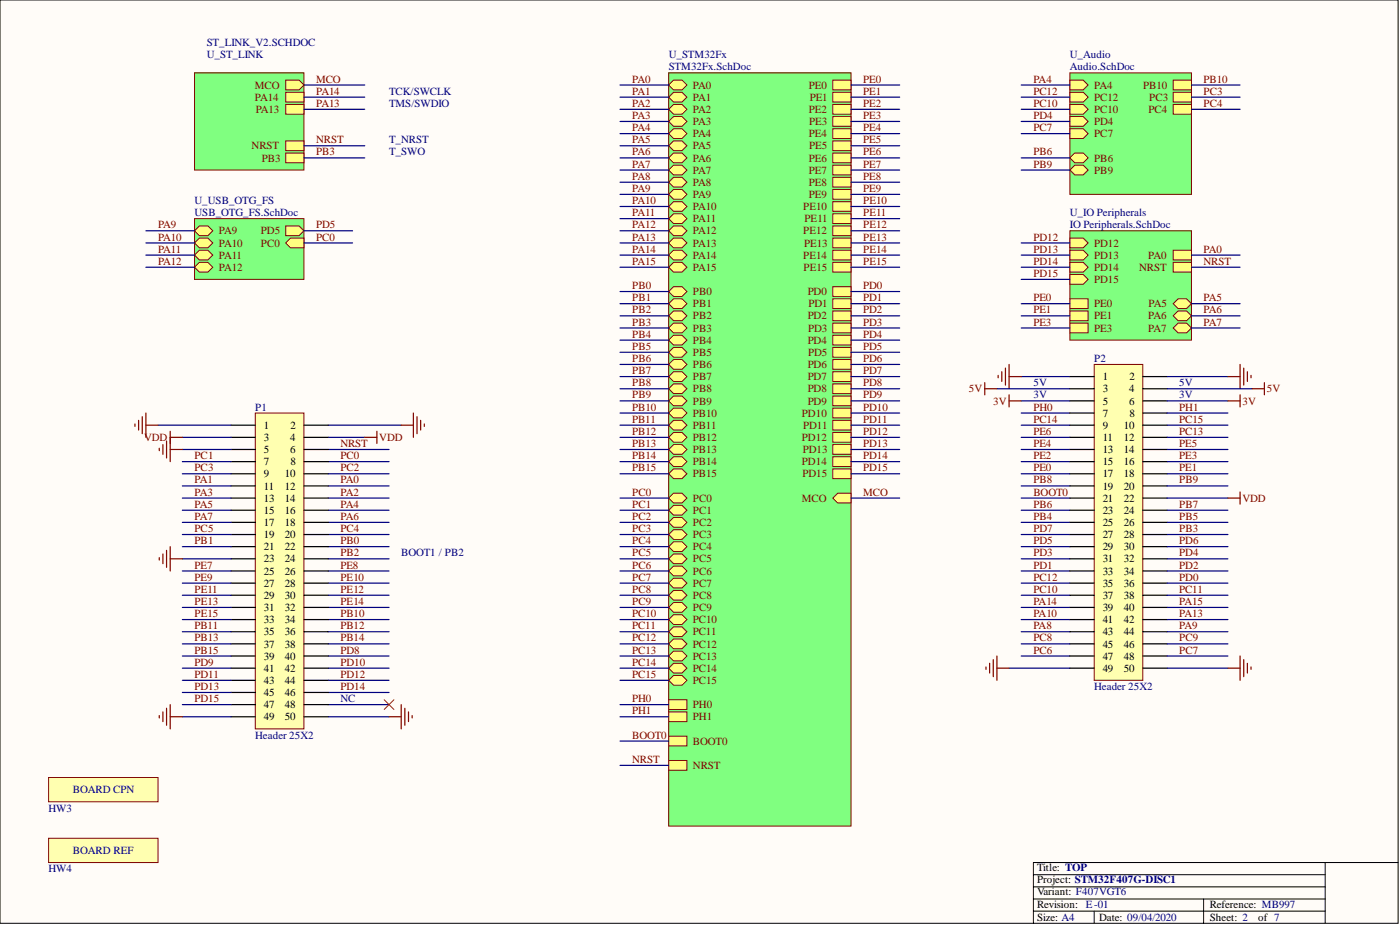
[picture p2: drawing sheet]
<svg xmlns="http://www.w3.org/2000/svg" width="292mm" height="193mm" viewBox="0 0 292 193" stroke-linecap="round" stroke-linejoin="round" font-family="sans-serif">
<defs><g id="words">
<g font-size="2.3" fill="#000080">
<text x="43.1" y="9.6">ST_LINK_V2.SCHDOC</text>
<text x="43.1" y="12.2">U_ST_LINK</text>
<text x="139.5" y="12.2">U_STM32Fx</text>
<text x="139.5" y="14.7">STM32Fx.SchDoc</text>
<text x="223.2" y="12.2">U_Audio</text>
<text x="223.2" y="14.7">Audio.SchDoc</text>
<text x="81.2" y="19.8">TCK/SWCLK</text>
<text x="81.2" y="22.3">TMS/SWDIO</text>
<text x="81.2" y="29.9">T_NRST</text>
<text x="81.2" y="32.4">T_SWO</text>
<text x="40.6" y="42.6">U_USB_OTG_FS</text>
<text x="40.6" y="45.1">USB_OTG_FS.SchDoc</text>
<text x="223.2" y="45.1">U_IO Peripherals</text>
<text x="223.2" y="47.6">IO Peripherals.SchDoc</text>
<text x="228.3" y="75.5">P2</text>
<text x="215.6" y="80.6">5V</text>
<text x="215.6" y="83.1">3V</text>
<text x="246.1" y="80.6">5V</text>
<text x="246.1" y="83.1">3V</text>
<text x="53.3" y="85.7">P1</text>
<text x="83.7" y="116.1">BOOT1 / PB2</text>
<text x="228.3" y="144">Header 25X2</text>
<text x="71" y="146.5">NC</text>
<text x="53.3" y="154.1">Header 25X2</text>
<text x="15.2" y="165.5">BOARD CPN</text>
<text x="10.1" y="169.3">HW3</text>
<text x="15.2" y="178.2">BOARD REF</text>
<text x="10.1" y="182">HW4</text>
</g>
<g font-size="2.3" fill="#800000">
<text x="66" y="17.2">MCO</text>
<text x="131.9" y="17.2">PA0</text>
<text x="180.1" y="17.2">PE0</text>
<text x="215.6" y="17.2">PA4</text>
<text x="251.1" y="17.2">PB10</text>
<text x="53.2" y="21">PA14</text>
<text x="53.2" y="18.5">MCO</text>
<text x="53.4" y="23.6">PA13</text>
<text x="66" y="22.3">PA13</text>
<text x="66" y="19.8">PA14</text>
<text x="131.9" y="19.8">PA1</text>
<text x="131.9" y="22.3">PA2</text>
<text x="144.6" y="18.5">PA0</text>
<text x="144.6" y="21">PA1</text>
<text x="144.6" y="23.6">PA2</text>
<text x="168.8" y="18.5">PE0</text>
<text x="168.8" y="23.6">PE2</text>
<text x="168.9" y="21">PE1</text>
<text x="180.1" y="19.8">PE1</text>
<text x="180.1" y="22.3">PE2</text>
<text x="215.6" y="19.8">PC12</text>
<text x="215.6" y="22.3">PC10</text>
<text x="228.3" y="18.5">PA4</text>
<text x="228.3" y="21">PC12</text>
<text x="228.3" y="23.6">PC10</text>
<text x="238.5" y="18.5">PB10</text>
<text x="239.6" y="23.6">PC4</text>
<text x="239.8" y="21">PC3</text>
<text x="251.1" y="19.8">PC3</text>
<text x="251.1" y="22.3">PC4</text>
<text x="66" y="29.9">NRST</text>
<text x="131.9" y="24.8">PA3</text>
<text x="131.9" y="27.4">PA4</text>
<text x="131.9" y="29.9">PA5</text>
<text x="144.6" y="26.1">PA3</text>
<text x="144.6" y="28.6">PA4</text>
<text x="168.8" y="28.6">PE4</text>
<text x="168.9" y="26.1">PE3</text>
<text x="180.1" y="24.8">PE3</text>
<text x="180.1" y="27.4">PE4</text>
<text x="180.1" y="29.9">PE5</text>
<text x="215.6" y="24.8">PD4</text>
<text x="215.6" y="27.4">PC7</text>
<text x="228.3" y="26.1">PD4</text>
<text x="228.3" y="28.6">PC7</text>
<text x="52.5" y="31.2">NRST</text>
<text x="54.6" y="33.7">PB3</text>
<text x="66" y="32.4">PB3</text>
<text x="131.9" y="32.4">PA6</text>
<text x="131.9" y="35">PA7</text>
<text x="144.6" y="31.2">PA5</text>
<text x="144.6" y="33.7">PA6</text>
<text x="168.8" y="33.7">PE6</text>
<text x="168.9" y="31.2">PE5</text>
<text x="180.1" y="32.4">PE6</text>
<text x="180.1" y="35">PE7</text>
<text x="215.6" y="32.4">PB6</text>
<text x="215.6" y="35">PB9</text>
<text x="228.3" y="33.7">PB6</text>
<text x="131.9" y="37.5">PA8</text>
<text x="131.9" y="40">PA9</text>
<text x="144.6" y="36.2">PA7</text>
<text x="144.6" y="38.8">PA8</text>
<text x="144.6" y="41.3">PA9</text>
<text x="168.8" y="36.2">PE7</text>
<text x="168.8" y="38.8">PE8</text>
<text x="168.8" y="41.3">PE9</text>
<text x="180.1" y="37.5">PE8</text>
<text x="180.1" y="40">PE9</text>
<text x="228.3" y="36.2">PB9</text>
<text x="33" y="47.6">PA9</text>
<text x="66" y="47.6">PD5</text>
<text x="131.9" y="42.6">PA10</text>
<text x="131.9" y="45.1">PA11</text>
<text x="131.9" y="47.6">PA12</text>
<text x="144.6" y="43.8">PA10</text>
<text x="144.6" y="46.4">PA11</text>
<text x="167.6" y="43.8">PE10</text>
<text x="167.8" y="46.4">PE11</text>
<text x="180.1" y="42.6">PE10</text>
<text x="180.1" y="45.1">PE11</text>
<text x="180.1" y="47.6">PE12</text>
<text x="33" y="50.2">PA10</text>
<text x="33" y="52.7">PA11</text>
<text x="45.7" y="54">PA11</text>
<text x="45.7" y="51.4">PA10</text>
<text x="45.7" y="48.9">PA9</text>
<text x="54.5" y="48.9">PD5</text>
<text x="54.5" y="51.4">PC0</text>
<text x="66" y="50.2">PC0</text>
<text x="131.9" y="50.2">PA13</text>
<text x="131.9" y="52.7">PA14</text>
<text x="144.6" y="51.4">PA13</text>
<text x="144.6" y="54">PA14</text>
<text x="144.6" y="48.9">PA12</text>
<text x="167.6" y="48.9">PE12</text>
<text x="167.6" y="54">PE14</text>
<text x="167.8" y="51.4">PE13</text>
<text x="180.1" y="50.2">PE13</text>
<text x="180.1" y="52.7">PE14</text>
<text x="215.6" y="50.2">PD12</text>
<text x="215.6" y="52.7">PD13</text>
<text x="228.3" y="51.4">PD12</text>
<text x="228.3" y="54">PD13</text>
<text x="239.5" y="54">PA0</text>
<text x="251.1" y="52.7">PA0</text>
<text x="33" y="55.2">PA12</text>
<text x="45.7" y="56.5">PA12</text>
<text x="131.9" y="55.2">PA15</text>
<text x="144.6" y="56.5">PA15</text>
<text x="167.7" y="56.5">PE15</text>
<text x="180.1" y="55.2">PE15</text>
<text x="215.6" y="55.2">PD14</text>
<text x="215.6" y="57.8">PD15</text>
<text x="228.3" y="56.5">PD14</text>
<text x="228.3" y="59">PD15</text>
<text x="237.7" y="56.5">NRST</text>
<text x="251.1" y="55.2">NRST</text>
<text x="131.9" y="60.3">PB0</text>
<text x="131.9" y="62.8">PB1</text>
<text x="131.9" y="65.4">PB2</text>
<text x="144.6" y="61.6">PB0</text>
<text x="144.6" y="64.1">PB1</text>
<text x="168.5" y="61.6">PD0</text>
<text x="168.7" y="64.1">PD1</text>
<text x="180.1" y="60.3">PD0</text>
<text x="180.1" y="62.8">PD1</text>
<text x="180.1" y="65.4">PD2</text>
<text x="215.6" y="62.8">PE0</text>
<text x="215.6" y="65.4">PE1</text>
<text x="228.3" y="64.1">PE0</text>
<text x="239.6" y="64.1">PA5</text>
<text x="251.1" y="62.8">PA5</text>
<text x="251.1" y="65.4">PA6</text>
<text x="131.9" y="67.9">PB3</text>
<text x="131.9" y="70.5">PB4</text>
<text x="144.6" y="66.6">PB2</text>
<text x="144.6" y="69.2">PB3</text>
<text x="144.6" y="71.7">PB4</text>
<text x="168.5" y="66.6">PD2</text>
<text x="168.5" y="71.7">PD4</text>
<text x="168.6" y="69.2">PD3</text>
<text x="180.1" y="67.9">PD3</text>
<text x="180.1" y="70.5">PD4</text>
<text x="215.6" y="67.9">PE3</text>
<text x="228.3" y="66.6">PE1</text>
<text x="228.3" y="69.2">PE3</text>
<text x="239.5" y="69.2">PA7</text>
<text x="239.5" y="66.6">PA6</text>
<text x="251.1" y="67.9">PA7</text>
<text x="131.9" y="73">PB5</text>
<text x="131.9" y="75.5">PB6</text>
<text x="144.6" y="74.3">PB5</text>
<text x="144.6" y="76.8">PB6</text>
<text x="168.5" y="76.8">PD6</text>
<text x="168.6" y="74.3">PD5</text>
<text x="180.1" y="73">PD5</text>
<text x="180.1" y="75.5">PD6</text>
<text x="131.9" y="78.1">PB7</text>
<text x="131.9" y="80.6">PB8</text>
<text x="131.9" y="83.1">PB9</text>
<text x="144.6" y="79.3">PB7</text>
<text x="144.6" y="81.9">PB8</text>
<text x="168.5" y="79.3">PD7</text>
<text x="168.5" y="81.9">PD8</text>
<text x="180.1" y="78.1">PD7</text>
<text x="180.1" y="80.6">PD8</text>
<text x="180.1" y="83.1">PD9</text>
<text x="202.2" y="81.9">5V</text>
<text x="264.3" y="81.9">5V</text>
<text x="131.9" y="85.7">PB10</text>
<text x="131.9" y="88.2">PB11</text>
<text x="144.6" y="84.4">PB9</text>
<text x="144.6" y="86.9">PB10</text>
<text x="144.6" y="89.5">PB11</text>
<text x="167.3" y="86.9">PD10</text>
<text x="167.6" y="89.5">PD11</text>
<text x="168.5" y="84.4">PD9</text>
<text x="180.1" y="85.7">PD10</text>
<text x="180.1" y="88.2">PD11</text>
<text x="207.2" y="84.4">3V</text>
<text x="215.6" y="88.2">PC14</text>
<text x="215.6" y="85.7">PH0</text>
<text x="246.1" y="88.2">PC15</text>
<text x="246.1" y="85.7">PH1</text>
<text x="259.2" y="84.4">3V</text>
<text x="30.1" y="92">VDD</text>
<text x="40.6" y="95.8">PC1</text>
<text x="71" y="93.3">NRST</text>
<text x="71" y="95.8">PC0</text>
<text x="79.1" y="92">VDD</text>
<text x="131.9" y="90.7">PB12</text>
<text x="131.9" y="93.3">PB13</text>
<text x="131.9" y="95.8">PB14</text>
<text x="144.6" y="92">PB12</text>
<text x="144.6" y="94.5">PB13</text>
<text x="167.3" y="92">PD12</text>
<text x="167.5" y="94.5">PD13</text>
<text x="180.1" y="90.7">PD12</text>
<text x="180.1" y="93.3">PD13</text>
<text x="180.1" y="95.8">PD14</text>
<text x="215.6" y="95.8">PE2</text>
<text x="215.6" y="93.3">PE4</text>
<text x="215.6" y="90.7">PE6</text>
<text x="246.1" y="95.8">PE3</text>
<text x="246.1" y="93.3">PE5</text>
<text x="246.1" y="90.7">PC13</text>
<text x="40.6" y="100.9">PA1</text>
<text x="40.6" y="98.3">PC3</text>
<text x="71" y="100.9">PA0</text>
<text x="71" y="98.3">PC2</text>
<text x="131.9" y="98.3">PB15</text>
<text x="144.6" y="97.1">PB14</text>
<text x="144.6" y="99.6">PB15</text>
<text x="167.3" y="97.1">PD14</text>
<text x="167.4" y="99.6">PD15</text>
<text x="180.1" y="98.3">PD15</text>
<text x="215.6" y="98.3">PE0</text>
<text x="215.6" y="100.9">PB8</text>
<text x="246.1" y="98.3">PE1</text>
<text x="246.1" y="100.9">PB9</text>
<text x="40.6" y="103.4">PA3</text>
<text x="40.6" y="105.9">PA5</text>
<text x="71" y="103.4">PA2</text>
<text x="71" y="105.9">PA4</text>
<text x="131.9" y="103.4">PC0</text>
<text x="131.9" y="105.9">PC1</text>
<text x="144.6" y="107.2">PC1</text>
<text x="144.6" y="104.7">PC0</text>
<text x="167.3" y="104.7">MCO</text>
<text x="180.1" y="103.4">MCO</text>
<text x="215.6" y="103.4">BOOT0</text>
<text x="215.6" y="105.9">PB6</text>
<text x="246.1" y="105.9">PB7</text>
<text x="259.2" y="104.7">VDD</text>
<text x="40.6" y="108.5">PA7</text>
<text x="40.6" y="113.5">PB1</text>
<text x="40.6" y="111">PC5</text>
<text x="71" y="108.5">PA6</text>
<text x="71" y="113.5">PB0</text>
<text x="71" y="111">PC4</text>
<text x="131.9" y="108.5">PC2</text>
<text x="131.9" y="111">PC3</text>
<text x="131.9" y="113.5">PC4</text>
<text x="144.6" y="112.3">PC3</text>
<text x="144.6" y="109.7">PC2</text>
<text x="215.6" y="108.5">PB4</text>
<text x="215.6" y="111">PD7</text>
<text x="215.6" y="113.5">PD5</text>
<text x="246.1" y="111">PB3</text>
<text x="246.1" y="108.5">PB5</text>
<text x="246.1" y="113.5">PD6</text>
<text x="40.6" y="118.6">PE7</text>
<text x="71" y="118.6">PE8</text>
<text x="71" y="116.1">PB2</text>
<text x="131.9" y="116.1">PC5</text>
<text x="131.9" y="118.6">PC6</text>
<text x="144.6" y="119.9">PC6</text>
<text x="144.6" y="117.3">PC5</text>
<text x="144.6" y="114.8">PC4</text>
<text x="215.6" y="118.6">PD1</text>
<text x="215.6" y="116.1">PD3</text>
<text x="246.1" y="118.6">PD2</text>
<text x="246.1" y="116.1">PD4</text>
<text x="40.6" y="121.1">PE9</text>
<text x="40.6" y="123.7">PE11</text>
<text x="71" y="121.1">PE10</text>
<text x="71" y="123.7">PE12</text>
<text x="131.9" y="121.1">PC7</text>
<text x="131.9" y="123.7">PC8</text>
<text x="144.6" y="124.9">PC8</text>
<text x="144.6" y="122.4">PC7</text>
<text x="215.6" y="123.7">PC10</text>
<text x="215.6" y="121.1">PC12</text>
<text x="246.1" y="123.7">PC11</text>
<text x="246.1" y="121.1">PD0</text>
<text x="40.6" y="126.2">PE13</text>
<text x="40.6" y="128.7">PE15</text>
<text x="40.6" y="131.3">PB11</text>
<text x="71" y="126.2">PE14</text>
<text x="71" y="128.7">PB10</text>
<text x="71" y="131.3">PB12</text>
<text x="131.9" y="126.2">PC9</text>
<text x="131.9" y="128.7">PC10</text>
<text x="131.9" y="131.3">PC11</text>
<text x="144.6" y="130">PC10</text>
<text x="144.6" y="127.5">PC9</text>
<text x="215.6" y="131.3">PA8</text>
<text x="215.6" y="126.2">PA14</text>
<text x="215.6" y="128.7">PA10</text>
<text x="246.1" y="131.3">PA9</text>
<text x="246.1" y="128.7">PA13</text>
<text x="246.1" y="126.2">PA15</text>
<text x="40.6" y="133.8">PB13</text>
<text x="40.6" y="136.3">PB15</text>
<text x="71" y="133.8">PB14</text>
<text x="71" y="136.3">PD8</text>
<text x="131.9" y="133.8">PC12</text>
<text x="131.9" y="136.3">PC13</text>
<text x="144.6" y="137.6">PC13</text>
<text x="144.6" y="135.1">PC12</text>
<text x="144.6" y="132.5">PC11</text>
<text x="215.6" y="136.3">PC6</text>
<text x="215.6" y="133.8">PC8</text>
<text x="246.1" y="136.3">PC7</text>
<text x="246.1" y="133.8">PC9</text>
<text x="40.6" y="138.9">PD9</text>
<text x="40.6" y="141.4">PD11</text>
<text x="40.6" y="144">PD13</text>
<text x="71" y="138.9">PD10</text>
<text x="71" y="141.4">PD12</text>
<text x="71" y="144">PD14</text>
<text x="131.9" y="138.9">PC14</text>
<text x="131.9" y="141.4">PC15</text>
<text x="144.6" y="142.7">PC15</text>
<text x="144.6" y="140.1">PC14</text>
<text x="40.6" y="146.5">PD15</text>
<text x="131.9" y="146.5">PH0</text>
<text x="131.9" y="149">PH1</text>
<text x="144.6" y="147.8">PH0</text>
<text x="131.9" y="154.1">BOOT0</text>
<text x="144.6" y="155.4">BOOT0</text>
<text x="144.6" y="150.3">PH1</text>
<text x="131.9" y="159.2">NRST</text>
<text x="144.6" y="160.4">NRST</text>
</g>
<g font-size="2.3">
<text x="230.1" y="79.3">1</text>
<text x="230.1" y="81.9">3</text>
<text x="235.6" y="81.9">4</text>
<text x="235.7" y="79.3">2</text>
<text x="55" y="89.5">1</text>
<text x="60.6" y="89.5">2</text>
<text x="230.1" y="84.4">5</text>
<text x="230.1" y="86.9">7</text>
<text x="230.1" y="89.5">9</text>
<text x="234.5" y="89.5">10</text>
<text x="235.6" y="84.4">6</text>
<text x="235.7" y="86.9">8</text>
<text x="55" y="92">3</text>
<text x="55" y="94.5">5</text>
<text x="60.5" y="92">4</text>
<text x="60.5" y="94.5">6</text>
<text x="230.1" y="92">11</text>
<text x="230.1" y="94.5">13</text>
<text x="234.5" y="92">12</text>
<text x="234.5" y="94.5">14</text>
<text x="55" y="97.1">7</text>
<text x="55" y="99.6">9</text>
<text x="59.4" y="99.6">10</text>
<text x="60.6" y="97.1">8</text>
<text x="230.1" y="97.1">15</text>
<text x="230.1" y="99.6">17</text>
<text x="234.5" y="97.1">16</text>
<text x="234.5" y="99.6">18</text>
<text x="55" y="102.1">11</text>
<text x="55" y="104.7">13</text>
<text x="55" y="107.2">15</text>
<text x="59.4" y="102.1">12</text>
<text x="59.4" y="104.7">14</text>
<text x="59.4" y="107.2">16</text>
<text x="230.1" y="102.1">19</text>
<text x="230.1" y="104.7">21</text>
<text x="230.1" y="107.2">23</text>
<text x="234.5" y="102.1">20</text>
<text x="234.5" y="104.7">22</text>
<text x="234.5" y="107.2">24</text>
<text x="55" y="109.7">17</text>
<text x="55" y="112.3">19</text>
<text x="59.4" y="109.7">18</text>
<text x="59.4" y="112.3">20</text>
<text x="230.1" y="109.7">25</text>
<text x="230.1" y="112.3">27</text>
<text x="234.5" y="109.7">26</text>
<text x="234.5" y="112.3">28</text>
<text x="55" y="114.8">21</text>
<text x="55" y="117.3">23</text>
<text x="55" y="119.9">25</text>
<text x="59.4" y="114.8">22</text>
<text x="59.4" y="117.3">24</text>
<text x="59.4" y="119.9">26</text>
<text x="230.1" y="114.8">29</text>
<text x="230.1" y="117.3">31</text>
<text x="230.1" y="119.9">33</text>
<text x="234.5" y="114.8">30</text>
<text x="234.5" y="117.3">32</text>
<text x="234.5" y="119.9">34</text>
<text x="55" y="122.4">27</text>
<text x="55" y="124.9">29</text>
<text x="59.4" y="122.4">28</text>
<text x="59.4" y="124.9">30</text>
<text x="230.1" y="122.4">35</text>
<text x="230.1" y="124.9">37</text>
<text x="234.5" y="122.4">36</text>
<text x="234.5" y="124.9">38</text>
<text x="55" y="127.5">31</text>
<text x="55" y="130">33</text>
<text x="59.4" y="127.5">32</text>
<text x="59.4" y="130">34</text>
<text x="230.1" y="127.5">39</text>
<text x="230.1" y="130">41</text>
<text x="234.5" y="127.5">40</text>
<text x="234.5" y="130">42</text>
<text x="55" y="132.5">35</text>
<text x="55" y="135.1">37</text>
<text x="55" y="137.6">39</text>
<text x="59.4" y="132.5">36</text>
<text x="59.4" y="135.1">38</text>
<text x="59.4" y="137.6">40</text>
<text x="230.1" y="132.5">43</text>
<text x="230.1" y="135.1">45</text>
<text x="230.1" y="137.6">47</text>
<text x="234.5" y="132.5">44</text>
<text x="234.5" y="135.1">46</text>
<text x="234.5" y="137.6">48</text>
<text x="55" y="140.1">41</text>
<text x="55" y="142.7">43</text>
<text x="59.4" y="140.1">42</text>
<text x="59.4" y="142.7">44</text>
<text x="230.1" y="140.1">49</text>
<text x="234.5" y="140.1">50</text>
<text x="55" y="145.2">45</text>
<text x="55" y="147.8">47</text>
<text x="59.4" y="145.2">46</text>
<text x="59.4" y="147.8">48</text>
<text x="55" y="150.3">49</text>
<text x="59.4" y="150.3">50</text>
<text x="216.4" y="181.7">Title: TOP</text>
<text x="216.4" y="184.3">Project: STM32F407G-DISC1</text>
<text x="216.4" y="189.3">Revision: E-01</text>
<text x="216.4" y="186.8">Variant: F407VGT6</text>
<text x="252.4" y="189.3">Reference: MB997</text>
<text x="216.4" y="192.1">Size: A4</text>
<text x="229.3" y="192.1">Date: 09/04/2020</text>
<text x="252.4" y="192.1">Sheet: 2</text>
<text x="262.5" y="192.1">of 7</text>
</g>
</g></defs>
<path d="M0 0h291.7v192.6h-291.7z" fill-rule="evenodd" fill="#fffcf8"/>
<path d="M0 0h291.7v192.6h-291.7z" fill="none" stroke="#000" stroke-width=".21"/>
<path d="M0 0h291.7v192.6h-291.7z" fill-rule="evenodd" fill="#fffcf8"/>
<path d="M0 0h291.7v192.6h-291.7zM276.5 179.9v12.7M291.7 179.9h-76.1v12.7M215.6 182.5h60.9M215.6 185h60.9M215.6 190.1h60.9M215.6 187.5h60.9M228.3 190.1v2.5M251.1 187.5v5.1" fill="none" stroke="#000" stroke-width=".21"/>
<path d="M40.6 15.2h22.8v20.3h-22.8z" fill-rule="evenodd" fill="#80ff80"/>
<path d="M40.6 15.2h22.8v20.3h-22.8z" fill="none" stroke="#800000" stroke-width=".21"/>
<path d="M59.6 21.8h3.8v2h-3.8z" fill-rule="evenodd" fill="#ffff80"/>
<path d="M59.6 21.8h3.8v2h-3.8z" fill="none" stroke="#800000" stroke-width=".21"/>
<path d="M59.6 19.3h3.8v2h-3.8z" fill-rule="evenodd" fill="#ffff80"/>
<path d="M59.6 19.3h3.8v2h-3.8z" fill="none" stroke="#800000" stroke-width=".21"/>
<path d="M59.6 29.4h3.8v2h-3.8z" fill-rule="evenodd" fill="#ffff80"/>
<path d="M59.6 29.4h3.8v2h-3.8z" fill="none" stroke="#800000" stroke-width=".21"/>
<path d="M59.6 31.9h3.8v2.1h-3.8z" fill-rule="evenodd" fill="#ffff80"/>
<path d="M59.6 31.9h3.8v2.1h-3.8z" fill="none" stroke="#800000" stroke-width=".21"/>
<path d="M59.6 16.7h2.8l1 1-1 1h-2.8z" fill-rule="evenodd" fill="#ffff80"/>
<path d="M59.6 16.7h2.8l1 1-1 1h-2.8z" fill="none" stroke="#800000" stroke-width=".21"/>
<g fill="none" stroke="#000080" stroke-width=".25">
<path d="M63.4 17.7h12.7M63.4 22.8h12.7M63.4 20.3h12.7M63.4 30.4h12.7M63.4 32.9h12.7M213.1 78.6h10.1M68.5 96.3h12.7M68.5 98.8h12.7M68.5 93.8h12.7M68.5 88.7h15.2M68.5 91.2h7.6M208 81.1h15.2"/>
<path d="M213.1 96.3h10.1M213.1 98.8h10.1M213.1 93.8h10.1M213.1 88.7h10.1M213.1 83.6h10.1M213.1 86.2h10.1M213.1 91.2h10.1M68.5 103.9h12.7M68.5 119.1h12.7M68.5 106.4h12.7M68.5 109h12.7M68.5 111.5h12.7"/>
<path d="M68.5 114h12.7M68.5 116.6h12.7M68.5 101.4h12.7M213.1 103.9h10.1M213.1 119.1h10.1M213.1 106.4h10.1M213.1 109h10.1M213.1 111.5h10.1M213.1 114h10.1M213.1 116.6h10.1M213.1 101.4h10.1M68.5 139.4h12.7"/>
<path d="M68.5 121.6h12.7M68.5 136.9h12.7M68.5 134.3h12.7M68.5 124.2h12.7M68.5 126.7h12.7M68.5 129.3h12.7M68.5 131.8h12.7M210.5 139.4h12.7M213.1 121.6h10.1M213.1 136.9h10.1M213.1 134.3h10.1M213.1 124.2h10.1"/>
<path d="M213.1 126.7h10.1M213.1 129.3h10.1M213.1 131.8h10.1M68.5 149.5h12.7M68.5 141.9h12.7M68.5 147h12.7M68.5 144.5h12.7"/>
</g>
<g fill="none" stroke="#800000" stroke-width=".25">
<path d="M208.3 78.3v.5M209 77.5v2.1M209.8 76.8v3.5M210.5 76v5.1M210.5 78.6h2.6M76.1 91.2h2.5M78.6 90v2.5M83.7 88.7h2.5M86.2 86.2v5M87 86.9v3.6M87.8 87.7v2M88.5 88.4v.6"/>
<path d="M205.7 139.1v.5M206.5 138.4v2M207.2 137.6v3.6M208 136.9v5M208 139.4h2.5M81.2 149.5h2.5M83.7 147v5.1M84.5 147.8v3.5M85.2 148.5v2M86 149.3v.5"/>
</g>
<path d="M53.3 86.2h10.1v65.9h-10.1z" fill-rule="evenodd" fill="#ffffb0"/>
<path d="M53.3 86.2h10.1v65.9h-10.1z" fill="none" stroke="#800000" stroke-width=".21"/>
<g fill="none" stroke="#000" stroke-width=".25">
<path d="M48.2 88.7h5.1M48.2 91.2h5.1M48.2 93.8h5.1M48.2 96.3h5.1M48.2 98.8h5.1M63.4 88.7h5.1M63.4 91.2h5.1M63.4 93.8h5.1M63.4 96.3h5.1M63.4 98.8h5.1M48.2 101.4h5.1M48.2 103.9h5.1"/>
<path d="M48.2 106.4h5.1M48.2 109h5.1M48.2 111.5h5.1M48.2 114h5.1M48.2 116.6h5.1M48.2 119.1h5.1M63.4 101.4h5.1M63.4 103.9h5.1M63.4 106.4h5.1M63.4 109h5.1M63.4 111.5h5.1M63.4 114h5.1"/>
<path d="M63.4 116.6h5.1M63.4 119.1h5.1M48.2 121.6h5.1M48.2 124.2h5.1M48.2 126.7h5.1M48.2 129.3h5.1M48.2 131.8h5.1M48.2 134.3h5.1M48.2 136.9h5.1M48.2 139.4h5.1M63.4 121.6h5.1M63.4 124.2h5.1"/>
<path d="M63.4 126.7h5.1M63.4 129.3h5.1M63.4 131.8h5.1M63.4 134.3h5.1M63.4 136.9h5.1M63.4 139.4h5.1M48.2 141.9h5.1M48.2 144.5h5.1M48.2 147h5.1M48.2 149.5h5.1M63.4 141.9h5.1M63.4 144.5h5.1"/>
<path d="M63.4 147h5.1M63.4 149.5h5.1"/>
</g>
<path d="M228.3 76h10.1v65.9h-10.1z" fill-rule="evenodd" fill="#ffffb0"/>
<path d="M228.3 76h10.1v65.9h-10.1z" fill="none" stroke="#800000" stroke-width=".21"/>
<g fill="none" stroke="#000" stroke-width=".25">
<path d="M223.2 78.6h5.1M238.4 78.6h5.1M223.2 81.1h5.1M223.2 83.6h5.1M223.2 86.2h5.1M223.2 88.7h5.1M223.2 91.2h5.1M223.2 93.8h5.1M223.2 96.3h5.1M223.2 98.8h5.1M238.4 81.1h5.1M238.4 83.6h5.1"/>
<path d="M238.4 86.2h5.1M238.4 88.7h5.1M238.4 91.2h5.1M238.4 93.8h5.1M238.4 96.3h5.1M238.4 98.8h5.1M223.2 101.4h5.1M223.2 103.9h5.1M223.2 106.4h5.1M223.2 109h5.1M223.2 111.5h5.1M223.2 114h5.1"/>
<path d="M223.2 116.6h5.1M223.2 119.1h5.1M238.4 101.4h5.1M238.4 103.9h5.1M238.4 106.4h5.1M238.4 109h5.1M238.4 111.5h5.1M238.4 114h5.1M238.4 116.6h5.1M238.4 119.1h5.1M223.2 121.6h5.1M223.2 124.2h5.1"/>
<path d="M223.2 126.7h5.1M223.2 129.3h5.1M223.2 131.8h5.1M223.2 134.3h5.1M223.2 136.9h5.1M223.2 139.4h5.1M238.4 121.6h5.1M238.4 124.2h5.1M238.4 126.7h5.1M238.4 129.3h5.1M238.4 131.8h5.1M238.4 134.3h5.1"/>
<path d="M238.4 136.9h5.1M238.4 139.4h5.1"/>
</g>
<path d="M223.2 15.2h25.4v25.3h-25.4z" fill-rule="evenodd" fill="#80ff80"/>
<path d="M223.2 15.2h25.4v25.3h-25.4z" fill="none" stroke="#800000" stroke-width=".21"/>
<path d="M223.2 16.7h2.8l1 1-1 1h-2.8z" fill-rule="evenodd" fill="#ffff80"/>
<path d="M223.2 16.7h2.8l1 1-1 1h-2.8z" fill="none" stroke="#800000" stroke-width=".21"/>
<path d="M223.2 19.3h2.8l1 1-1 1h-2.8z" fill-rule="evenodd" fill="#ffff80"/>
<path d="M223.2 19.3h2.8l1 1-1 1h-2.8z" fill="none" stroke="#800000" stroke-width=".21"/>
<path d="M223.2 21.8h2.8l1 1-1 1h-2.8z" fill-rule="evenodd" fill="#ffff80"/>
<path d="M223.2 21.8h2.8l1 1-1 1h-2.8z" fill="none" stroke="#800000" stroke-width=".21"/>
<path d="M223.2 32.9l1-1h1.8l1 1-1 1.1h-1.8z" fill-rule="evenodd" fill="#ffff80"/>
<path d="M223.2 32.9l1-1h1.8l1 1-1 1.1h-1.8z" fill="none" stroke="#800000" stroke-width=".21"/>
<path d="M223.2 35.5l1-1h1.8l1 1-1 1h-1.8z" fill-rule="evenodd" fill="#ffff80"/>
<path d="M223.2 35.5l1-1h1.8l1 1-1 1h-1.8z" fill="none" stroke="#800000" stroke-width=".21"/>
<path d="M223.2 24.3h2.8l1 1-1 1.1h-2.8z" fill-rule="evenodd" fill="#ffff80"/>
<path d="M223.2 24.3h2.8l1 1-1 1.1h-2.8z" fill="none" stroke="#800000" stroke-width=".21"/>
<path d="M223.2 26.9h2.8l1 1-1 1h-2.8z" fill-rule="evenodd" fill="#ffff80"/>
<path d="M223.2 26.9h2.8l1 1-1 1h-2.8z" fill="none" stroke="#800000" stroke-width=".21"/>
<path d="M244.8 19.3h3.8v2h-3.8z" fill-rule="evenodd" fill="#ffff80"/>
<path d="M244.8 19.3h3.8v2h-3.8z" fill="none" stroke="#800000" stroke-width=".21"/>
<path d="M244.8 16.7h3.8v2h-3.8z" fill-rule="evenodd" fill="#ffff80"/>
<path d="M244.8 16.7h3.8v2h-3.8z" fill="none" stroke="#800000" stroke-width=".21"/>
<path d="M244.8 21.8h3.8v2h-3.8z" fill-rule="evenodd" fill="#ffff80"/>
<path d="M244.8 21.8h3.8v2h-3.8z" fill="none" stroke="#800000" stroke-width=".21"/>
<path d="M223.2 48.1h25.4v22.9h-25.4z" fill-rule="evenodd" fill="#80ff80"/>
<path d="M223.2 48.1h25.4v22.9h-25.4z" fill="none" stroke="#800000" stroke-width=".21"/>
<path d="M244.8 52.2h3.8v2h-3.8z" fill-rule="evenodd" fill="#ffff80"/>
<path d="M244.8 52.2h3.8v2h-3.8z" fill="none" stroke="#800000" stroke-width=".21"/>
<path d="M244.8 54.7h3.8v2.1h-3.8z" fill-rule="evenodd" fill="#ffff80"/>
<path d="M244.8 54.7h3.8v2.1h-3.8z" fill="none" stroke="#800000" stroke-width=".21"/>
<path d="M223.2 49.7h2.8l1 1-1 1h-2.8z" fill-rule="evenodd" fill="#ffff80"/>
<path d="M223.2 49.7h2.8l1 1-1 1h-2.8z" fill="none" stroke="#800000" stroke-width=".21"/>
<path d="M223.2 62.3h3.8v2.1h-3.8z" fill-rule="evenodd" fill="#ffff80"/>
<path d="M223.2 62.3h3.8v2.1h-3.8z" fill="none" stroke="#800000" stroke-width=".21"/>
<path d="M223.2 52.2h2.8l1 1-1 1h-2.8z" fill-rule="evenodd" fill="#ffff80"/>
<path d="M223.2 52.2h2.8l1 1-1 1h-2.8z" fill="none" stroke="#800000" stroke-width=".21"/>
<path d="M223.2 54.7h2.8l1 1.1-1 1h-2.8z" fill-rule="evenodd" fill="#ffff80"/>
<path d="M223.2 54.7h2.8l1 1.1-1 1h-2.8z" fill="none" stroke="#800000" stroke-width=".21"/>
<path d="M223.2 57.3h2.8l1 1-1 1h-2.8z" fill-rule="evenodd" fill="#ffff80"/>
<path d="M223.2 57.3h2.8l1 1-1 1h-2.8z" fill="none" stroke="#800000" stroke-width=".21"/>
<path d="M223.2 64.9h3.8v2h-3.8z" fill-rule="evenodd" fill="#ffff80"/>
<path d="M223.2 64.9h3.8v2h-3.8z" fill="none" stroke="#800000" stroke-width=".21"/>
<path d="M244.8 63.4l1-1.1h1.8l1 1.1-1 1h-1.8z" fill-rule="evenodd" fill="#ffff80"/>
<path d="M244.8 63.4l1-1.1h1.8l1 1.1-1 1h-1.8z" fill="none" stroke="#800000" stroke-width=".21"/>
<path d="M244.8 68.4l1-1h1.8l1 1-1 1h-1.8z" fill-rule="evenodd" fill="#ffff80"/>
<path d="M244.8 68.4l1-1h1.8l1 1-1 1h-1.8z" fill="none" stroke="#800000" stroke-width=".21"/>
<path d="M223.2 67.4h3.8v2h-3.8z" fill-rule="evenodd" fill="#ffff80"/>
<path d="M223.2 67.4h3.8v2h-3.8z" fill="none" stroke="#800000" stroke-width=".21"/>
<path d="M244.8 65.9l1-1h1.8l1 1-1 1h-1.8z" fill-rule="evenodd" fill="#ffff80"/>
<path d="M244.8 65.9l1-1h1.8l1 1-1 1h-1.8z" fill="none" stroke="#800000" stroke-width=".21"/>
<path d="M139.5 15.2h38.1v157.1h-38.1z" fill-rule="evenodd" fill="#80ff80"/>
<path d="M139.5 15.2h38.1v157.1h-38.1z" fill="none" stroke="#800000" stroke-width=".21"/>
<path d="M139.5 50.7l1-1h1.8l1 1-1 1h-1.8z" fill-rule="evenodd" fill="#ffff80"/>
<path d="M139.5 50.7l1-1h1.8l1 1-1 1h-1.8z" fill="none" stroke="#800000" stroke-width=".21"/>
<path d="M139.5 53.2l1-1h1.8l1 1-1 1h-1.8z" fill-rule="evenodd" fill="#ffff80"/>
<path d="M139.5 53.2l1-1h1.8l1 1-1 1h-1.8z" fill="none" stroke="#800000" stroke-width=".21"/>
<path d="M139.5 55.8l1-1.1h1.8l1 1.1-1 1h-1.8z" fill-rule="evenodd" fill="#ffff80"/>
<path d="M139.5 55.8l1-1.1h1.8l1 1.1-1 1h-1.8z" fill="none" stroke="#800000" stroke-width=".21"/>
<path d="M139.5 48.1l1-1h1.8l1 1-1 1.1h-1.8z" fill-rule="evenodd" fill="#ffff80"/>
<path d="M139.5 48.1l1-1h1.8l1 1-1 1.1h-1.8z" fill="none" stroke="#800000" stroke-width=".21"/>
<path d="M139.5 17.7l1-1h1.8l1 1-1 1h-1.8z" fill-rule="evenodd" fill="#ffff80"/>
<path d="M139.5 17.7l1-1h1.8l1 1-1 1h-1.8z" fill="none" stroke="#800000" stroke-width=".21"/>
<path d="M139.5 20.3l1-1h1.8l1 1-1 1h-1.8z" fill-rule="evenodd" fill="#ffff80"/>
<path d="M139.5 20.3l1-1h1.8l1 1-1 1h-1.8z" fill="none" stroke="#800000" stroke-width=".21"/>
<path d="M139.5 22.8l1-1h1.8l1 1-1 1h-1.8z" fill-rule="evenodd" fill="#ffff80"/>
<path d="M139.5 22.8l1-1h1.8l1 1-1 1h-1.8z" fill="none" stroke="#800000" stroke-width=".21"/>
<path d="M139.5 25.3l1-1h1.8l1 1-1 1.1h-1.8z" fill-rule="evenodd" fill="#ffff80"/>
<path d="M139.5 25.3l1-1h1.8l1 1-1 1.1h-1.8z" fill="none" stroke="#800000" stroke-width=".21"/>
<path d="M139.5 27.9l1-1h1.8l1 1-1 1h-1.8z" fill-rule="evenodd" fill="#ffff80"/>
<path d="M139.5 27.9l1-1h1.8l1 1-1 1h-1.8z" fill="none" stroke="#800000" stroke-width=".21"/>
<path d="M139.5 30.4l1-1h1.8l1 1-1 1h-1.8z" fill-rule="evenodd" fill="#ffff80"/>
<path d="M139.5 30.4l1-1h1.8l1 1-1 1h-1.8z" fill="none" stroke="#800000" stroke-width=".21"/>
<path d="M139.5 32.9l1-1h1.8l1 1-1 1.1h-1.8z" fill-rule="evenodd" fill="#ffff80"/>
<path d="M139.5 32.9l1-1h1.8l1 1-1 1.1h-1.8z" fill="none" stroke="#800000" stroke-width=".21"/>
<path d="M139.5 35.5l1-1h1.8l1 1-1 1h-1.8z" fill-rule="evenodd" fill="#ffff80"/>
<path d="M139.5 35.5l1-1h1.8l1 1-1 1h-1.8z" fill="none" stroke="#800000" stroke-width=".21"/>
<path d="M139.5 38l1-1h1.8l1 1-1 1h-1.8z" fill-rule="evenodd" fill="#ffff80"/>
<path d="M139.5 38l1-1h1.8l1 1-1 1h-1.8z" fill="none" stroke="#800000" stroke-width=".21"/>
<path d="M139.5 40.5l1-1h1.8l1 1-1 1.1h-1.8z" fill-rule="evenodd" fill="#ffff80"/>
<path d="M139.5 40.5l1-1h1.8l1 1-1 1.1h-1.8z" fill="none" stroke="#800000" stroke-width=".21"/>
<path d="M139.5 43.1l1-1h1.8l1 1-1 1h-1.8z" fill-rule="evenodd" fill="#ffff80"/>
<path d="M139.5 43.1l1-1h1.8l1 1-1 1h-1.8z" fill="none" stroke="#800000" stroke-width=".21"/>
<path d="M139.5 45.6l1-1h1.8l1 1-1 1h-1.8z" fill-rule="evenodd" fill="#ffff80"/>
<path d="M139.5 45.6l1-1h1.8l1 1-1 1h-1.8z" fill="none" stroke="#800000" stroke-width=".21"/>
<path d="M139.5 91.2l1-1h1.8l1 1-1 1h-1.8z" fill-rule="evenodd" fill="#ffff80"/>
<path d="M139.5 91.2l1-1h1.8l1 1-1 1h-1.8z" fill="none" stroke="#800000" stroke-width=".21"/>
<path d="M139.5 60.8l1-1h1.8l1 1-1 1h-1.8z" fill-rule="evenodd" fill="#ffff80"/>
<path d="M139.5 60.8l1-1h1.8l1 1-1 1h-1.8z" fill="none" stroke="#800000" stroke-width=".21"/>
<path d="M139.5 63.4l1-1.1h1.8l1 1.1-1 1h-1.8z" fill-rule="evenodd" fill="#ffff80"/>
<path d="M139.5 63.4l1-1.1h1.8l1 1.1-1 1h-1.8z" fill="none" stroke="#800000" stroke-width=".21"/>
<path d="M139.5 65.9l1-1h1.8l1 1-1 1h-1.8z" fill-rule="evenodd" fill="#ffff80"/>
<path d="M139.5 65.9l1-1h1.8l1 1-1 1h-1.8z" fill="none" stroke="#800000" stroke-width=".21"/>
<path d="M139.5 68.4l1-1h1.8l1 1-1 1h-1.8z" fill-rule="evenodd" fill="#ffff80"/>
<path d="M139.5 68.4l1-1h1.8l1 1-1 1h-1.8z" fill="none" stroke="#800000" stroke-width=".21"/>
<path d="M139.5 71l1-1.1h1.8l1 1.1-1 1h-1.8z" fill-rule="evenodd" fill="#ffff80"/>
<path d="M139.5 71l1-1.1h1.8l1 1.1-1 1h-1.8z" fill="none" stroke="#800000" stroke-width=".21"/>
<path d="M139.5 73.5l1-1h1.8l1 1-1 1h-1.8z" fill-rule="evenodd" fill="#ffff80"/>
<path d="M139.5 73.5l1-1h1.8l1 1-1 1h-1.8z" fill="none" stroke="#800000" stroke-width=".21"/>
<path d="M139.5 76l1-1h1.8l1 1-1 1h-1.8z" fill-rule="evenodd" fill="#ffff80"/>
<path d="M139.5 76l1-1h1.8l1 1-1 1h-1.8z" fill="none" stroke="#800000" stroke-width=".21"/>
<path d="M139.5 78.6l1-1.1h1.8l1 1.1-1 1h-1.8z" fill-rule="evenodd" fill="#ffff80"/>
<path d="M139.5 78.6l1-1.1h1.8l1 1.1-1 1h-1.8z" fill="none" stroke="#800000" stroke-width=".21"/>
<path d="M139.5 81.1l1-1h1.8l1 1-1 1h-1.8z" fill-rule="evenodd" fill="#ffff80"/>
<path d="M139.5 81.1l1-1h1.8l1 1-1 1h-1.8z" fill="none" stroke="#800000" stroke-width=".21"/>
<path d="M139.5 83.6l1-1h1.8l1 1-1 1h-1.8z" fill-rule="evenodd" fill="#ffff80"/>
<path d="M139.5 83.6l1-1h1.8l1 1-1 1h-1.8z" fill="none" stroke="#800000" stroke-width=".21"/>
<path d="M139.5 86.2l1-1h1.8l1 1-1 1h-1.8z" fill-rule="evenodd" fill="#ffff80"/>
<path d="M139.5 86.2l1-1h1.8l1 1-1 1h-1.8z" fill="none" stroke="#800000" stroke-width=".21"/>
<path d="M139.5 88.7l1-1h1.8l1 1-1 1h-1.8z" fill-rule="evenodd" fill="#ffff80"/>
<path d="M139.5 88.7l1-1h1.8l1 1-1 1h-1.8z" fill="none" stroke="#800000" stroke-width=".21"/>
<path d="M139.5 93.8l1-1h1.8l1 1-1 1h-1.8z" fill-rule="evenodd" fill="#ffff80"/>
<path d="M139.5 93.8l1-1h1.8l1 1-1 1h-1.8z" fill="none" stroke="#800000" stroke-width=".21"/>
<path d="M139.5 96.3l1-1h1.8l1 1-1 1h-1.8z" fill-rule="evenodd" fill="#ffff80"/>
<path d="M139.5 96.3l1-1h1.8l1 1-1 1h-1.8z" fill="none" stroke="#800000" stroke-width=".21"/>
<path d="M139.5 98.8l1-1h1.8l1 1-1 1.1h-1.8z" fill-rule="evenodd" fill="#ffff80"/>
<path d="M139.5 98.8l1-1h1.8l1 1-1 1.1h-1.8z" fill="none" stroke="#800000" stroke-width=".21"/>
<path d="M139.5 111.5l1-1h1.8l1 1-1 1h-1.8z" fill-rule="evenodd" fill="#ffff80"/>
<path d="M139.5 111.5l1-1h1.8l1 1-1 1h-1.8z" fill="none" stroke="#800000" stroke-width=".21"/>
<path d="M139.5 141.9l1-1h1.8l1 1-1 1h-1.8z" fill-rule="evenodd" fill="#ffff80"/>
<path d="M139.5 141.9l1-1h1.8l1 1-1 1h-1.8z" fill="none" stroke="#800000" stroke-width=".21"/>
<path d="M139.5 139.4l1-1h1.8l1 1-1 1h-1.8z" fill-rule="evenodd" fill="#ffff80"/>
<path d="M139.5 139.4l1-1h1.8l1 1-1 1h-1.8z" fill="none" stroke="#800000" stroke-width=".21"/>
<path d="M139.5 136.9l1-1.1h1.8l1 1.1-1 1h-1.8z" fill-rule="evenodd" fill="#ffff80"/>
<path d="M139.5 136.9l1-1.1h1.8l1 1.1-1 1h-1.8z" fill="none" stroke="#800000" stroke-width=".21"/>
<path d="M139.5 134.3l1-1h1.8l1 1-1 1h-1.8z" fill-rule="evenodd" fill="#ffff80"/>
<path d="M139.5 134.3l1-1h1.8l1 1-1 1h-1.8z" fill="none" stroke="#800000" stroke-width=".21"/>
<path d="M139.5 131.8l1-1h1.8l1 1-1 1h-1.8z" fill-rule="evenodd" fill="#ffff80"/>
<path d="M139.5 131.8l1-1h1.8l1 1-1 1h-1.8z" fill="none" stroke="#800000" stroke-width=".21"/>
<path d="M139.5 129.3l1-1.1h1.8l1 1.1-1 1h-1.8z" fill-rule="evenodd" fill="#ffff80"/>
<path d="M139.5 129.3l1-1.1h1.8l1 1.1-1 1h-1.8z" fill="none" stroke="#800000" stroke-width=".21"/>
<path d="M139.5 126.7l1-1h1.8l1 1-1 1h-1.8z" fill-rule="evenodd" fill="#ffff80"/>
<path d="M139.5 126.7l1-1h1.8l1 1-1 1h-1.8z" fill="none" stroke="#800000" stroke-width=".21"/>
<path d="M139.5 124.2l1-1h1.8l1 1-1 1h-1.8z" fill-rule="evenodd" fill="#ffff80"/>
<path d="M139.5 124.2l1-1h1.8l1 1-1 1h-1.8z" fill="none" stroke="#800000" stroke-width=".21"/>
<path d="M139.5 121.6l1-1h1.8l1 1-1 1.1h-1.8z" fill-rule="evenodd" fill="#ffff80"/>
<path d="M139.5 121.6l1-1h1.8l1 1-1 1.1h-1.8z" fill="none" stroke="#800000" stroke-width=".21"/>
<path d="M139.5 119.1l1-1h1.8l1 1-1 1h-1.8z" fill-rule="evenodd" fill="#ffff80"/>
<path d="M139.5 119.1l1-1h1.8l1 1-1 1h-1.8z" fill="none" stroke="#800000" stroke-width=".21"/>
<path d="M139.5 116.6l1-1h1.8l1 1-1 1h-1.8z" fill-rule="evenodd" fill="#ffff80"/>
<path d="M139.5 116.6l1-1h1.8l1 1-1 1h-1.8z" fill="none" stroke="#800000" stroke-width=".21"/>
<path d="M139.5 114l1-1h1.8l1 1-1 1.1h-1.8z" fill-rule="evenodd" fill="#ffff80"/>
<path d="M139.5 114l1-1h1.8l1 1-1 1.1h-1.8z" fill="none" stroke="#800000" stroke-width=".21"/>
<path d="M139.5 109l1-1h1.8l1 1-1 1h-1.8z" fill-rule="evenodd" fill="#ffff80"/>
<path d="M139.5 109l1-1h1.8l1 1-1 1h-1.8z" fill="none" stroke="#800000" stroke-width=".21"/>
<path d="M139.5 106.4l1-1h1.8l1 1-1 1.1h-1.8z" fill-rule="evenodd" fill="#ffff80"/>
<path d="M139.5 106.4l1-1h1.8l1 1-1 1.1h-1.8z" fill="none" stroke="#800000" stroke-width=".21"/>
<path d="M139.5 103.9l1-1h1.8l1 1-1 1h-1.8z" fill-rule="evenodd" fill="#ffff80"/>
<path d="M139.5 103.9l1-1h1.8l1 1-1 1h-1.8z" fill="none" stroke="#800000" stroke-width=".21"/>
<path d="M173.8 64.9h3.8v2h-3.8z" fill-rule="evenodd" fill="#ffff80"/>
<path d="M173.8 64.9h3.8v2h-3.8z" fill="none" stroke="#800000" stroke-width=".21"/>
<path d="M139.5 153.6h3.8v2h-3.8z" fill-rule="evenodd" fill="#ffff80"/>
<path d="M139.5 153.6h3.8v2h-3.8z" fill="none" stroke="#800000" stroke-width=".21"/>
<path d="M139.5 148.5h3.8v2h-3.8z" fill-rule="evenodd" fill="#ffff80"/>
<path d="M139.5 148.5h3.8v2h-3.8z" fill="none" stroke="#800000" stroke-width=".21"/>
<path d="M139.5 146h3.8v2h-3.8z" fill-rule="evenodd" fill="#ffff80"/>
<path d="M139.5 146h3.8v2h-3.8z" fill="none" stroke="#800000" stroke-width=".21"/>
<path d="M139.5 158.7h3.8v2h-3.8z" fill-rule="evenodd" fill="#ffff80"/>
<path d="M139.5 158.7h3.8v2h-3.8z" fill="none" stroke="#800000" stroke-width=".21"/>
<path d="M173.8 103.9l1-1h2.8v2h-2.8z" fill-rule="evenodd" fill="#ffff80"/>
<path d="M173.8 103.9l1-1h2.8v2h-2.8z" fill="none" stroke="#800000" stroke-width=".21"/>
<path d="M173.8 16.7h3.8v2h-3.8z" fill-rule="evenodd" fill="#ffff80"/>
<path d="M173.8 16.7h3.8v2h-3.8z" fill="none" stroke="#800000" stroke-width=".21"/>
<path d="M173.8 19.3h3.8v2h-3.8z" fill-rule="evenodd" fill="#ffff80"/>
<path d="M173.8 19.3h3.8v2h-3.8z" fill="none" stroke="#800000" stroke-width=".21"/>
<path d="M173.8 21.8h3.8v2h-3.8z" fill-rule="evenodd" fill="#ffff80"/>
<path d="M173.8 21.8h3.8v2h-3.8z" fill="none" stroke="#800000" stroke-width=".21"/>
<path d="M173.8 24.3h3.8v2.1h-3.8z" fill-rule="evenodd" fill="#ffff80"/>
<path d="M173.8 24.3h3.8v2.1h-3.8z" fill="none" stroke="#800000" stroke-width=".21"/>
<path d="M173.8 26.9h3.8v2h-3.8z" fill-rule="evenodd" fill="#ffff80"/>
<path d="M173.8 26.9h3.8v2h-3.8z" fill="none" stroke="#800000" stroke-width=".21"/>
<path d="M173.8 29.4h3.8v2h-3.8z" fill-rule="evenodd" fill="#ffff80"/>
<path d="M173.8 29.4h3.8v2h-3.8z" fill="none" stroke="#800000" stroke-width=".21"/>
<path d="M173.8 31.9h3.8v2.1h-3.8z" fill-rule="evenodd" fill="#ffff80"/>
<path d="M173.8 31.9h3.8v2.1h-3.8z" fill="none" stroke="#800000" stroke-width=".21"/>
<path d="M173.8 34.5h3.8v2h-3.8z" fill-rule="evenodd" fill="#ffff80"/>
<path d="M173.8 34.5h3.8v2h-3.8z" fill="none" stroke="#800000" stroke-width=".21"/>
<path d="M173.8 37h3.8v2h-3.8z" fill-rule="evenodd" fill="#ffff80"/>
<path d="M173.8 37h3.8v2h-3.8z" fill="none" stroke="#800000" stroke-width=".21"/>
<path d="M173.8 39.5h3.8v2.1h-3.8z" fill-rule="evenodd" fill="#ffff80"/>
<path d="M173.8 39.5h3.8v2.1h-3.8z" fill="none" stroke="#800000" stroke-width=".21"/>
<path d="M173.8 42.1h3.8v2h-3.8z" fill-rule="evenodd" fill="#ffff80"/>
<path d="M173.8 42.1h3.8v2h-3.8z" fill="none" stroke="#800000" stroke-width=".21"/>
<path d="M173.8 44.6h3.8v2h-3.8z" fill-rule="evenodd" fill="#ffff80"/>
<path d="M173.8 44.6h3.8v2h-3.8z" fill="none" stroke="#800000" stroke-width=".21"/>
<path d="M173.8 47.1h3.8v2.1h-3.8z" fill-rule="evenodd" fill="#ffff80"/>
<path d="M173.8 47.1h3.8v2.1h-3.8z" fill="none" stroke="#800000" stroke-width=".21"/>
<path d="M173.8 49.7h3.8v2h-3.8z" fill-rule="evenodd" fill="#ffff80"/>
<path d="M173.8 49.7h3.8v2h-3.8z" fill="none" stroke="#800000" stroke-width=".21"/>
<path d="M173.8 52.2h3.8v2h-3.8z" fill-rule="evenodd" fill="#ffff80"/>
<path d="M173.8 52.2h3.8v2h-3.8z" fill="none" stroke="#800000" stroke-width=".21"/>
<path d="M173.8 54.7h3.8v2.1h-3.8z" fill-rule="evenodd" fill="#ffff80"/>
<path d="M173.8 54.7h3.8v2.1h-3.8z" fill="none" stroke="#800000" stroke-width=".21"/>
<path d="M173.8 59.8h3.8v2h-3.8z" fill-rule="evenodd" fill="#ffff80"/>
<path d="M173.8 59.8h3.8v2h-3.8z" fill="none" stroke="#800000" stroke-width=".21"/>
<path d="M173.8 62.3h3.8v2.1h-3.8z" fill-rule="evenodd" fill="#ffff80"/>
<path d="M173.8 62.3h3.8v2.1h-3.8z" fill="none" stroke="#800000" stroke-width=".21"/>
<path d="M173.8 67.4h3.8v2h-3.8z" fill-rule="evenodd" fill="#ffff80"/>
<path d="M173.8 67.4h3.8v2h-3.8z" fill="none" stroke="#800000" stroke-width=".21"/>
<path d="M173.8 69.9h3.8v2.1h-3.8z" fill-rule="evenodd" fill="#ffff80"/>
<path d="M173.8 69.9h3.8v2.1h-3.8z" fill="none" stroke="#800000" stroke-width=".21"/>
<path d="M173.8 72.5h3.8v2h-3.8z" fill-rule="evenodd" fill="#ffff80"/>
<path d="M173.8 72.5h3.8v2h-3.8z" fill="none" stroke="#800000" stroke-width=".21"/>
<path d="M173.8 75h3.8v2h-3.8z" fill-rule="evenodd" fill="#ffff80"/>
<path d="M173.8 75h3.8v2h-3.8z" fill="none" stroke="#800000" stroke-width=".21"/>
<path d="M173.8 77.5h3.8v2.1h-3.8z" fill-rule="evenodd" fill="#ffff80"/>
<path d="M173.8 77.5h3.8v2.1h-3.8z" fill="none" stroke="#800000" stroke-width=".21"/>
<path d="M173.8 80.1h3.8v2h-3.8z" fill-rule="evenodd" fill="#ffff80"/>
<path d="M173.8 80.1h3.8v2h-3.8z" fill="none" stroke="#800000" stroke-width=".21"/>
<path d="M173.8 82.6h3.8v2h-3.8z" fill-rule="evenodd" fill="#ffff80"/>
<path d="M173.8 82.6h3.8v2h-3.8z" fill="none" stroke="#800000" stroke-width=".21"/>
<path d="M173.8 85.2h3.8v2h-3.8z" fill-rule="evenodd" fill="#ffff80"/>
<path d="M173.8 85.2h3.8v2h-3.8z" fill="none" stroke="#800000" stroke-width=".21"/>
<path d="M173.8 87.7h3.8v2h-3.8z" fill-rule="evenodd" fill="#ffff80"/>
<path d="M173.8 87.7h3.8v2h-3.8z" fill="none" stroke="#800000" stroke-width=".21"/>
<path d="M173.8 90.2h3.8v2h-3.8z" fill-rule="evenodd" fill="#ffff80"/>
<path d="M173.8 90.2h3.8v2h-3.8z" fill="none" stroke="#800000" stroke-width=".21"/>
<path d="M173.8 92.8h3.8v2h-3.8z" fill-rule="evenodd" fill="#ffff80"/>
<path d="M173.8 92.8h3.8v2h-3.8z" fill="none" stroke="#800000" stroke-width=".21"/>
<path d="M173.8 95.3h3.8v2h-3.8z" fill-rule="evenodd" fill="#ffff80"/>
<path d="M173.8 95.3h3.8v2h-3.8z" fill="none" stroke="#800000" stroke-width=".21"/>
<path d="M173.8 97.8h3.8v2.1h-3.8z" fill-rule="evenodd" fill="#ffff80"/>
<path d="M173.8 97.8h3.8v2.1h-3.8z" fill="none" stroke="#800000" stroke-width=".21"/>
<path d="M40.6 45.6h22.8v12.7h-22.8z" fill-rule="evenodd" fill="#80ff80"/>
<path d="M40.6 45.6h22.8v12.7h-22.8z" fill="none" stroke="#800000" stroke-width=".21"/>
<path d="M59.6 47.1h2.8l1 1-1 1.1h-2.8z" fill-rule="evenodd" fill="#ffff80"/>
<path d="M59.6 47.1h2.8l1 1-1 1.1h-2.8z" fill="none" stroke="#800000" stroke-width=".21"/>
<path d="M40.6 53.2l1-1h1.8l1 1-1 1h-1.8z" fill-rule="evenodd" fill="#ffff80"/>
<path d="M40.6 53.2l1-1h1.8l1 1-1 1h-1.8z" fill="none" stroke="#800000" stroke-width=".21"/>
<path d="M40.6 55.8l1-1.1h1.8l1 1.1-1 1h-1.8z" fill-rule="evenodd" fill="#ffff80"/>
<path d="M40.6 55.8l1-1.1h1.8l1 1.1-1 1h-1.8z" fill="none" stroke="#800000" stroke-width=".21"/>
<path d="M59.6 50.7l1-1h2.8v2h-2.8z" fill-rule="evenodd" fill="#ffff80"/>
<path d="M59.6 50.7l1-1h2.8v2h-2.8z" fill="none" stroke="#800000" stroke-width=".21"/>
<path d="M40.6 50.7l1-1h1.8l1 1-1 1h-1.8z" fill-rule="evenodd" fill="#ffff80"/>
<path d="M40.6 50.7l1-1h1.8l1 1-1 1h-1.8z" fill="none" stroke="#800000" stroke-width=".21"/>
<path d="M40.6 48.1l1-1h1.8l1 1-1 1.1h-1.8z" fill-rule="evenodd" fill="#ffff80"/>
<path d="M40.6 48.1l1-1h1.8l1 1-1 1.1h-1.8z" fill="none" stroke="#800000" stroke-width=".21"/>
<g fill="none" stroke="#000080" stroke-width=".25">
<path d="M129.4 17.7h10.1M177.6 17.7h10.1M213.1 17.7h10.1M248.6 17.7h10.1M129.4 38h10.1M129.4 35.5h10.1M129.4 32.9h10.1M129.4 30.4h10.1M129.4 27.9h10.1M129.4 25.3h10.1M129.4 22.8h10.1M129.4 20.3h10.1"/>
<path d="M177.6 38h10.1M177.6 35.5h10.1M177.6 32.9h10.1M177.6 30.4h10.1M177.6 27.9h10.1M177.6 25.3h10.1M177.6 22.8h10.1M177.6 20.3h10.1M213.1 35.5h10.1M213.1 32.9h10.1M213.1 27.9h10.1M213.1 25.3h10.1"/>
<path d="M213.1 22.8h10.1M213.1 20.3h10.1M248.6 22.8h10.1M248.6 20.3h10.1M30.4 55.8h10.2M30.4 53.2h10.2M30.4 50.7h10.2M30.4 48.1h10.2M63.4 50.7h10.2M63.4 48.1h10.2M129.4 55.8h10.1M129.4 53.2h10.1"/>
<path d="M129.4 50.7h10.1M129.4 48.1h10.1M129.4 45.6h10.1M129.4 43.1h10.1M129.4 40.5h10.1M177.6 55.8h10.1M177.6 53.2h10.1M177.6 50.7h10.1M177.6 48.1h10.1M177.6 45.6h10.1M177.6 43.1h10.1M177.6 40.5h10.1"/>
<path d="M213.1 55.8h10.1M213.1 53.2h10.1M213.1 50.7h10.1M213.1 58.3h10.1M248.6 55.8h10.1M248.6 53.2h10.1M129.4 78.6h10.1M129.4 76h10.1M129.4 73.5h10.1M129.4 71h10.1M129.4 68.4h10.1M129.4 65.9h10.1"/>
<path d="M129.4 63.4h10.1M129.4 60.8h10.1M177.6 78.6h10.1M177.6 76h10.1M177.6 73.5h10.1M177.6 71h10.1M177.6 68.4h10.1M177.6 65.9h10.1M177.6 63.4h10.1M177.6 60.8h10.1M213.1 68.4h10.1M213.1 65.9h10.1"/>
<path d="M213.1 63.4h10.1M243.5 78.6h12.7M248.6 68.4h10.1M248.6 65.9h10.1M248.6 63.4h10.1M33 88.7h15.2M38 93.8h10.2M38 96.3h10.2M38 91.2h10.2M38 98.8h10.2M129.4 93.8h10.1M129.4 96.3h10.1"/>
<path d="M129.4 88.7h10.1M129.4 91.2h10.1M129.4 98.8h10.1M129.4 86.2h10.1M129.4 83.6h10.1M129.4 81.1h10.1M177.6 93.8h10.1M177.6 96.3h10.1M177.6 88.7h10.1M177.6 91.2h10.1M177.6 98.8h10.1M177.6 86.2h10.1"/>
<path d="M177.6 83.6h10.1M177.6 81.1h10.1M243.5 93.8h12.7M243.5 96.3h12.7M243.5 88.7h12.7M243.5 91.2h12.7M243.5 98.8h12.7M243.5 86.2h12.7M243.5 83.6h12.7M243.5 81.1h17.8M38 103.9h10.2M38 114h10.2"/>
<path d="M38 116.6h10.2M38 119.1h10.2M38 106.4h10.2M38 109h10.2M38 111.5h10.2M38 101.4h10.2M129.4 103.9h10.1M129.4 114h10.1M129.4 116.6h10.1M129.4 119.1h10.1M129.4 106.4h10.1M129.4 109h10.1"/>
<path d="M129.4 111.5h10.1M177.6 103.9h10.1M243.5 103.9h12.7M243.5 114h12.7M243.5 116.6h12.7M243.5 119.1h12.7M243.5 106.4h12.7M243.5 109h12.7M243.5 111.5h12.7M243.5 101.4h12.7M38 131.8h10.2M38 129.3h10.2"/>
<path d="M38 121.6h10.2M38 124.2h10.2M38 126.7h10.2M38 134.3h10.2M38 136.9h10.2M38 139.4h10.2M129.4 131.8h10.1M129.4 129.3h10.1M129.4 121.6h10.1M129.4 124.2h10.1M129.4 126.7h10.1M129.4 134.3h10.1"/>
<path d="M129.4 136.9h10.1M129.4 139.4h10.1M243.5 131.8h12.7M243.5 129.3h12.7M243.5 121.6h12.7M243.5 124.2h12.7M243.5 126.7h12.7M243.5 134.3h12.7M243.5 136.9h12.7M243.5 139.4h12.7M38 144.5h10.2M38 147h10.2"/>
<path d="M38 141.9h10.2M38 149.5h10.2M129.4 147h10.1M129.4 141.9h10.1M129.4 149.5h10.1M129.4 159.7h10.1M129.4 154.6h10.1"/>
</g>
<g fill="none" stroke="#800000" stroke-width=".25">
<path d="M205.5 79.8v2.6M256.2 78.6h2.5M258.7 76v5.1M259.5 76.8v3.5M260.3 77.5v2.1M261 78.3v.5M263.8 79.8v2.6M28.2 88.4v.6M28.9 87.7v2M29.7 86.9v3.6M30.4 86.2v5M30.4 88.7h2.6"/>
<path d="M33.2 93.5v.5M34 92.8v2M34.8 92v3.5M35.5 90v6.3M35.5 93.8h2.5M35.5 91.2h2.5M205.5 81.1h2.5M210.5 82.4v2.5M210.5 83.6h2.6M256.2 83.6h2.5M258.7 82.4v2.5M261.3 81.1h2.5"/>
<path d="M33.2 116.3v.5M34 115.6v2M34.8 114.8v3.6M35.5 114v5.1M35.5 116.6h2.5M256.2 103.9h2.5M258.7 102.6v2.6M256.2 139.4h2.5M258.7 136.9v5M259.5 137.6v3.6M260.3 138.4v2M261 139.1v.5"/>
<path d="M33.2 149.3v.5M34 148.5v2M34.8 147.8v3.5M35.5 147v5.1M35.5 149.5h2.5"/>
</g>
<path d="M80.2 146l2 2M82.2 146l-2 2" fill="none" stroke="#f00" stroke-width=".21"/>
<path d="M10.1 162.2h22.9v5.1h-22.9z" fill-rule="evenodd" fill="#ffffb0"/>
<path d="M10.1 162.2h22.9v5.1h-22.9z" fill="none" stroke="#800000" stroke-width=".21"/>
<path d="M10.1 174.9h22.9v5h-22.9z" fill-rule="evenodd" fill="#ffffb0"/>
<path d="M10.1 174.9h22.9v5h-22.9z" fill="none" stroke="#800000" stroke-width=".21"/>
<use href="#words"/>
</svg>
